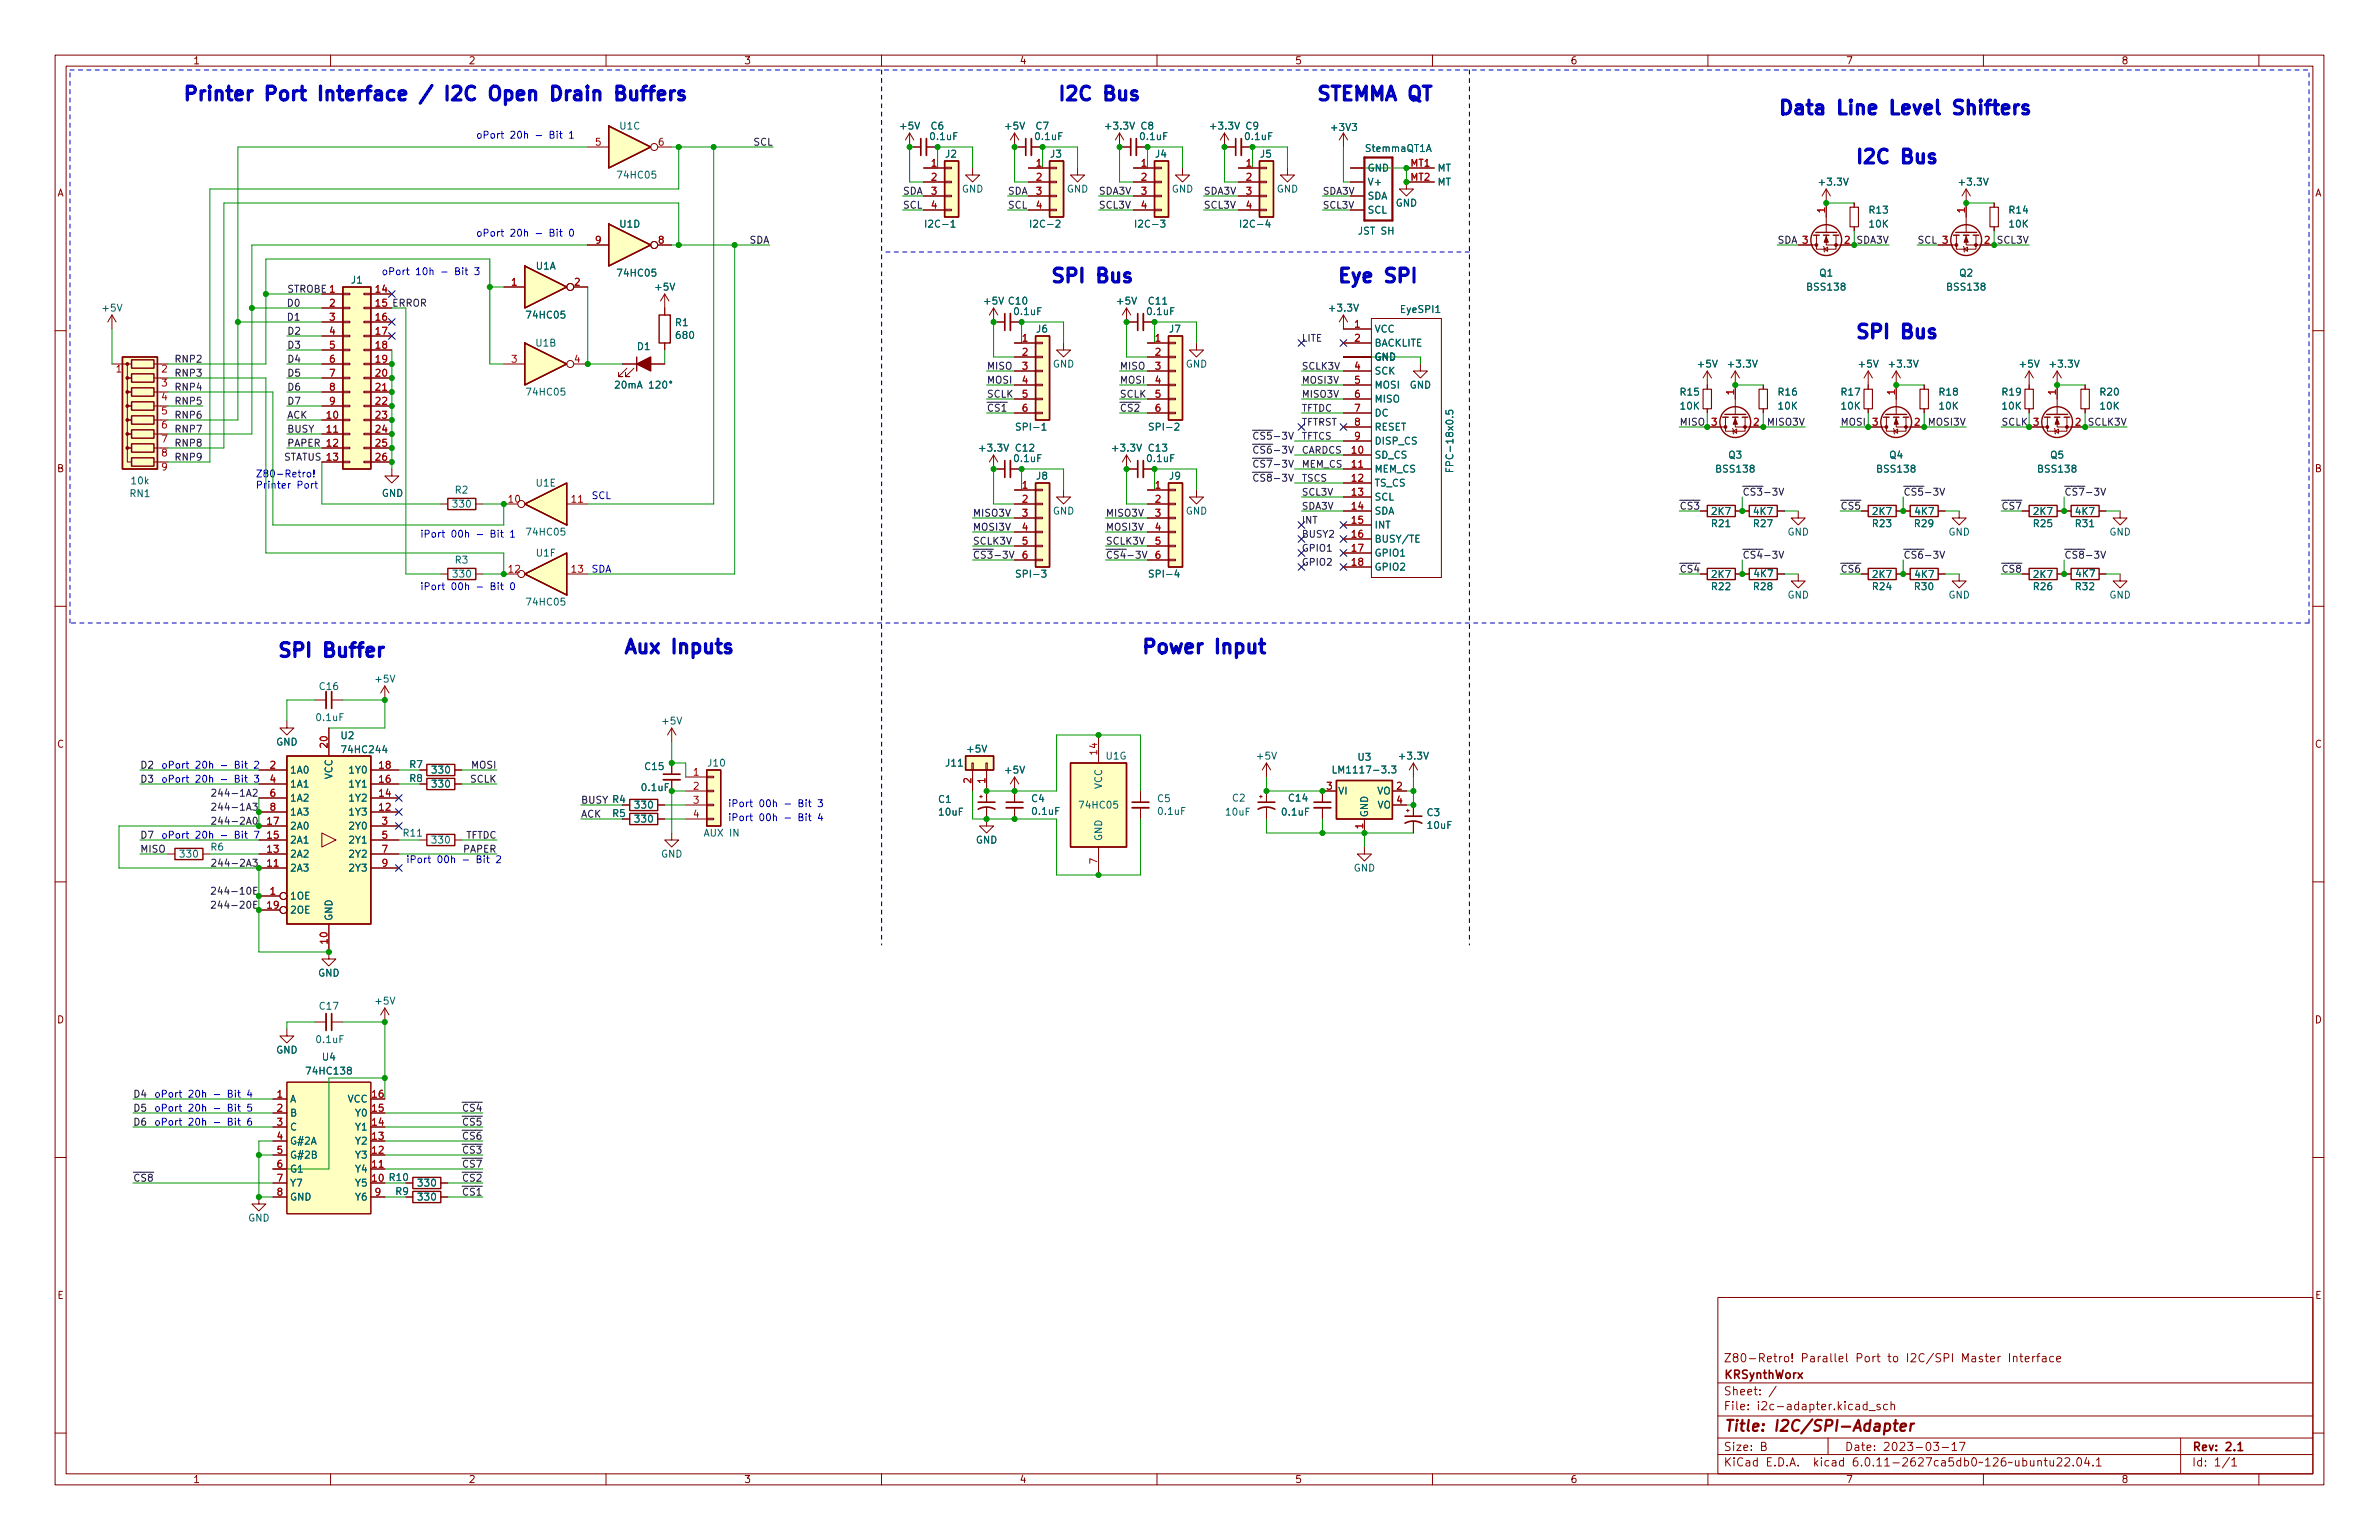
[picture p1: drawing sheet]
<svg xmlns="http://www.w3.org/2000/svg" width="432mm" height="279mm" viewBox="0 0 432 279" stroke-linecap="round" stroke-linejoin="round" font-family="sans-serif">
<defs><g id="words">
<g font-size="3.5" fill="#0000c2">
<text x="33" y="18.2">Printer</text>
<text x="48.1" y="18.2">Port</text>
<text x="58.4" y="18.2">Interface</text>
<text x="77.4" y="18.2">/</text>
<text x="82.6" y="18.2">I2C</text>
<text x="91.1" y="18.2">Open</text>
<text x="102.9" y="18.2">Drain</text>
<text x="115.2" y="18.2">Buffers</text>
<text x="191.8" y="18.2">I2C</text>
<text x="200.3" y="18.2">Bus</text>
<text x="238.8" y="18.2">STEMMA QT</text>
<text x="322.6" y="20.8">Data</text>
<text x="333.5" y="20.8">Line</text>
<text x="343.7" y="20.8">Level</text>
<text x="355.7" y="20.8">Shifters</text>
<text x="336.5" y="29.7">I2C</text>
<text x="345.1" y="29.7">Bus</text>
<text x="190.5" y="51.3">SPI</text>
<text x="199.1" y="51.3">Bus</text>
<text x="242.6" y="51.3">Eye</text>
<text x="251.4" y="51.3">SPI</text>
<text x="336.5" y="61.4">SPI</text>
<text x="345.1" y="61.4">Bus</text>
<text x="50.2" y="119.2">SPI</text>
<text x="58.7" y="119.2">Buffer</text>
<text x="113" y="118.6">Aux Inputs</text>
<text x="207" y="118.6">Power</text>
<text x="220.6" y="118.6">Input</text>
</g>
<g font-size="2.8" fill="#840000">
<text x="312.8" y="260.3">Title:</text>
<text x="322.1" y="260.3">I2C/SPI-Adapter</text>
</g>
<g font-size="2.1" fill="#840000">
<text x="312.8" y="250.6">KRSynthWorx</text>
<text x="312.8" y="247.6">Z80-Retro!</text>
<text x="326.9" y="247.6">Parallel</text>
<text x="337" y="247.6">Port</text>
<text x="342.9" y="247.6">to</text>
<text x="346.4" y="247.6">I2C/SPI</text>
<text x="356.6" y="247.6">Master</text>
<text x="365.2" y="247.6">Interface</text>
<text x="312.8" y="256.3">File:</text>
<text x="312.8" y="253.6">Sheet:</text>
<text x="319.2" y="256.3">i2c-adapter.kicad_sch</text>
<text x="312.8" y="263.7">Size:</text>
<text x="319.5" y="263.7">B</text>
<text x="334.8" y="263.7">Date:</text>
<text x="341.8" y="263.7">2023-03-17</text>
<text x="397.8" y="263.7">Rev:</text>
<text x="403.9" y="263.7">2.1</text>
<text x="312.8" y="266.5">KiCad</text>
<text x="320.5" y="266.5">E.D.A.</text>
<text x="329.4" y="266.5">kicad</text>
<text x="336.6" y="266.5">6.0.11-2627ca5db0~126~ubuntu22.04.1</text>
<text x="397.8" y="266.5">Id:</text>
<text x="401.9" y="266.5">1/1</text>
</g>
<g font-size="1.8" fill="#840000">
<text x="35" y="12">1</text>
<text x="85" y="12">2</text>
<text x="135" y="12">3</text>
<text x="185" y="12">4</text>
<text x="235" y="12">5</text>
<text x="285" y="12">6</text>
<text x="335" y="12">7</text>
<text x="385" y="12">8</text>
<text x="10.4" y="36">A</text>
<text x="420.2" y="36">A</text>
<text x="29.2" y="68.3">2</text>
<text x="29.2" y="70.9">3</text>
<text x="29.2" y="73.4">4</text>
<text x="29.2" y="76">5</text>
<text x="29.2" y="78.5">6</text>
<text x="29.2" y="81">7</text>
<text x="29.2" y="83.6">8</text>
<text x="10.3" y="86">B</text>
<text x="420.1" y="86">B</text>
<text x="304.8" y="92.4">~{CS3}</text>
<text x="334" y="92.4">~{CS5}</text>
<text x="363.2" y="92.4">~{CS7}</text>
<text x="304.8" y="103.9">~{CS4}</text>
<text x="334" y="103.9">~{CS6}</text>
<text x="363.2" y="103.9">~{CS8}</text>
<text x="10.3" y="136">C</text>
<text x="420.1" y="136">C</text>
<text x="10.3" y="186">D</text>
<text x="420.1" y="186">D</text>
<text x="10.3" y="236">E</text>
<text x="420.1" y="236">E</text>
<text x="35" y="269.4">1</text>
<text x="85" y="269.4">2</text>
<text x="135" y="269.4">3</text>
<text x="185" y="269.4">4</text>
<text x="235" y="269.4">5</text>
<text x="285" y="269.4">6</text>
<text x="335" y="269.4">7</text>
<text x="385" y="269.4">8</text>
</g>
<g font-size="1.8" fill="#006464">
<text x="112.3" y="23.9">U1C</text>
<text x="163.1" y="23.9">+5V</text>
<text x="168.8" y="23.9">C6</text>
<text x="182.1" y="23.9">+5V</text>
<text x="187.9" y="23.9">C7</text>
<text x="200.3" y="23.9">+3.3V</text>
<text x="206.9" y="23.9">C8</text>
<text x="219.3" y="23.9">+3.3V</text>
<text x="226" y="23.9">C9</text>
<text x="168.6" y="25.8">0.1uF</text>
<text x="171.5" y="29">J2</text>
<text x="187.6" y="25.8">0.1uF</text>
<text x="190.5" y="29">J3</text>
<text x="206.7" y="25.8">0.1uF</text>
<text x="209.6" y="29">J4</text>
<text x="225.7" y="25.8">0.1uF</text>
<text x="228.6" y="29">J5</text>
<text x="241.3" y="24.1">+3V3</text>
<text x="247.7" y="27.9">StemmaQT1A</text>
<text x="111.8" y="32.8">74HC05</text>
<text x="174.5" y="35.3">GND</text>
<text x="193.6" y="35.3">GND</text>
<text x="212.6" y="35.3">GND</text>
<text x="231.7" y="35.3">GND</text>
<text x="248.2" y="31.5">GND</text>
<text x="248.2" y="34">V+</text>
<text x="260.9" y="34">MT</text>
<text x="260.9" y="31.5">MT</text>
<text x="329.8" y="34">+3.3V</text>
<text x="355.2" y="34">+3.3V</text>
<text x="112.3" y="41.7">U1D</text>
<text x="167.6" y="41.7">I2C-1</text>
<text x="186.7" y="41.7">I2C-2</text>
<text x="205.7" y="41.7">I2C-3</text>
<text x="224.8" y="41.7">I2C-4</text>
<text x="248.2" y="36.6">SDA</text>
<text x="248.2" y="39.1">SCL</text>
<text x="253.3" y="37.9">GND</text>
<text x="339.1" y="39.1">R13</text>
<text x="339.1" y="41.7">10K</text>
<text x="364.5" y="39.1">R14</text>
<text x="364.5" y="41.7">10K</text>
<text x="246.4" y="42.9">JST SH</text>
<text x="63.6" y="51.8">J1</text>
<text x="97.2" y="49.3">U1A</text>
<text x="111.8" y="50.6">74HC05</text>
<text x="118.6" y="53.1">+5V</text>
<text x="327.7" y="53.1">BSS138</text>
<text x="330.1" y="50.6">Q1</text>
<text x="353.1" y="53.1">BSS138</text>
<text x="355.5" y="50.6">Q2</text>
<text x="18.3" y="56.9">+5V</text>
<text x="95.3" y="58.2">74HC05</text>
<text x="122.4" y="59.5">R1</text>
<text x="178.3" y="55.6">+5V</text>
<text x="182.8" y="55.6">C10</text>
<text x="183.8" y="57.5">0.1uF</text>
<text x="202.5" y="55.6">+5V</text>
<text x="207.9" y="57.5">0.1uF</text>
<text x="208.2" y="55.6">C11</text>
<text x="240.9" y="56.9">+3.3V</text>
<text x="254" y="57.2">EyeSPI1</text>
<text x="97.1" y="63.3">U1B</text>
<text x="115.5" y="63.9">D1</text>
<text x="122.4" y="61.9">680</text>
<text x="188" y="60.7">J6</text>
<text x="212.1" y="60.7">J7</text>
<text x="249.4" y="60.7">VCC</text>
<text x="249.4" y="63.3">BACKLITE</text>
<text x="249.4" y="65.8">GND</text>
<text x="111.4" y="70.9">20mA</text>
<text x="191" y="67.1">GND</text>
<text x="215.2" y="67.1">GND</text>
<text x="249.4" y="68.3">SCK</text>
<text x="249.4" y="70.9">MOSI</text>
<text x="255.8" y="70.9">GND</text>
<text x="307.9" y="67.1">+5V</text>
<text x="313.3" y="67.1">+3.3V</text>
<text x="337.1" y="67.1">+5V</text>
<text x="342.5" y="67.1">+3.3V</text>
<text x="366.3" y="67.1">+5V</text>
<text x="371.7" y="67.1">+3.3V</text>
<text x="95.3" y="72.1">74HC05</text>
<text x="249.4" y="73.4">MISO</text>
<text x="249.4" y="76">DC</text>
<text x="304.8" y="72.1">R15</text>
<text x="304.8" y="74.7">10K</text>
<text x="322.5" y="72.1">R16</text>
<text x="322.5" y="74.7">10K</text>
<text x="334" y="72.1">R17</text>
<text x="334" y="74.7">10K</text>
<text x="351.8" y="72.1">R18</text>
<text x="351.8" y="74.7">10K</text>
<text x="363.2" y="72.1">R19</text>
<text x="363.2" y="74.7">10K</text>
<text x="381" y="72.1">R20</text>
<text x="381" y="74.7">10K</text>
<text x="177.4" y="82.3">+3.3V</text>
<text x="184.1" y="82.3">C12</text>
<text x="184.2" y="78.5">SPI-1</text>
<text x="201.6" y="82.3">+3.3V</text>
<text x="208.2" y="82.3">C13</text>
<text x="208.3" y="78.5">SPI-2</text>
<text x="249.4" y="83.6">SD_CS</text>
<text x="249.4" y="78.5">RESET</text>
<text x="249.4" y="81">DISP_CS</text>
<text x="313.6" y="83.6">Q3</text>
<text x="342.8" y="83.6">Q4</text>
<text x="372" y="83.6">Q5</text>
<text x="23.6" y="88.2">10k</text>
<text x="82.5" y="89.9">R2</text>
<text x="97.1" y="88.7">U1E</text>
<text x="183.8" y="84.2">0.1uF</text>
<text x="188" y="87.4">J8</text>
<text x="207.9" y="84.2">0.1uF</text>
<text x="212.1" y="87.4">J9</text>
<text x="249.4" y="86.1">MEM_CS</text>
<text x="249.4" y="88.7">TS_CS</text>
<text x="264.2" y="85.9" transform="rotate(-90 264.2 85.9)">FPC-18x0.5</text>
<text x="311.2" y="86.1">BSS138</text>
<text x="340.4" y="86.1">BSS138</text>
<text x="369.6" y="86.1">BSS138</text>
<text x="23.4" y="90.6">RN1</text>
<text x="69.2" y="90.5">GND</text>
<text x="81.9" y="92.5">330</text>
<text x="191" y="93.7">GND</text>
<text x="215.2" y="93.7">GND</text>
<text x="249.4" y="91.2">SCL</text>
<text x="249.4" y="93.7">SDA</text>
<text x="310.5" y="93.8">2K7</text>
<text x="318.1" y="93.8">4K7</text>
<text x="339.7" y="93.8">2K7</text>
<text x="347.4" y="93.8">4K7</text>
<text x="368.9" y="93.8">2K7</text>
<text x="376.5" y="93.8">4K7</text>
<text x="95.3" y="97.5">74HC05</text>
<text x="97.2" y="101.4">U1F</text>
<text x="249.4" y="96.3">INT</text>
<text x="249.4" y="98.8">BUSY/TE</text>
<text x="249.4" y="101.4">GPIO1</text>
<text x="310.5" y="96">R21</text>
<text x="318.1" y="96">R27</text>
<text x="324.4" y="97.5">GND</text>
<text x="339.7" y="96">R23</text>
<text x="347.3" y="96">R29</text>
<text x="353.6" y="97.5">GND</text>
<text x="368.9" y="96">R25</text>
<text x="376.5" y="96">R31</text>
<text x="382.8" y="97.5">GND</text>
<text x="81.9" y="105.2">330</text>
<text x="82.5" y="102.6">R3</text>
<text x="184.2" y="105.2">SPI-3</text>
<text x="208.3" y="105.2">SPI-4</text>
<text x="249.4" y="103.9">GPIO2</text>
<text x="310.5" y="107.4">R22</text>
<text x="310.5" y="105.2">2K7</text>
<text x="318.1" y="107.4">R28</text>
<text x="318.2" y="105.1">4K7</text>
<text x="339.7" y="107.4">R24</text>
<text x="339.7" y="105.2">2K7</text>
<text x="347.3" y="107.4">R30</text>
<text x="347.4" y="105.2">4K7</text>
<text x="368.9" y="107.4">R26</text>
<text x="368.9" y="105.2">2K7</text>
<text x="376.5" y="107.4">R32</text>
<text x="376.6" y="105.1">4K7</text>
<text x="95.3" y="110.2">74HC05</text>
<text x="324.4" y="109">GND</text>
<text x="353.6" y="109">GND</text>
<text x="382.8" y="109">GND</text>
<text x="57.8" y="125.6">C16</text>
<text x="67.8" y="124.2">+5V</text>
<text x="57.2" y="131.2">0.1uF</text>
<text x="119.9" y="131.8">+5V</text>
<text x="50.1" y="135.6">GND</text>
<text x="61.7" y="134.5">U2</text>
<text x="61.7" y="137">74HC244</text>
<text x="175.3" y="136.9">+5V</text>
<text x="52.6" y="140.7">1A0</text>
<text x="52.6" y="143.3">1A1</text>
<text x="60.7" y="141.4" transform="rotate(-90 60.7 141.4)">VCC</text>
<text x="63.1" y="143.3">1Y1</text>
<text x="63.1" y="140.7">1Y0</text>
<text x="74.2" y="142.2">R8</text>
<text x="74.2" y="139.7">R7</text>
<text x="78.1" y="143.3">330</text>
<text x="78.1" y="140.7">330</text>
<text x="116.2" y="143.9">0.1uF</text>
<text x="116.8" y="140.1">C15</text>
<text x="128.3" y="139.5">J10</text>
<text x="171.5" y="139.5">J11</text>
<text x="182.1" y="140.7">+5V</text>
<text x="200.4" y="143.2" transform="rotate(-90 200.4 143.2)">VCC</text>
<text x="200.6" y="138.2">U1G</text>
<text x="227.9" y="138.2">+5V</text>
<text x="241.6" y="140.7">LM1117-3.3</text>
<text x="246.3" y="138.4">U3</text>
<text x="253.6" y="138.2">+3.3V</text>
<text x="52.6" y="145.8">1A2</text>
<text x="52.6" y="148.3">1A3</text>
<text x="63.1" y="148.3">1Y3</text>
<text x="63.1" y="145.8">1Y2</text>
<text x="111" y="148.6">R5</text>
<text x="111" y="146.1">R4</text>
<text x="115" y="149.6">330</text>
<text x="115" y="147.1">330</text>
<text x="170.2" y="146">C1</text>
<text x="170.2" y="148.3">10uF</text>
<text x="187.1" y="145.9">C4</text>
<text x="187.1" y="148.2">0.1uF</text>
<text x="195.6" y="147.1">74HC05</text>
<text x="209.9" y="145.9">C5</text>
<text x="209.9" y="148.2">0.1uF</text>
<text x="222.3" y="148.3">10uF</text>
<text x="223.5" y="145.8">C2</text>
<text x="232.4" y="148.3">0.1uF</text>
<text x="233.7" y="145.8">C14</text>
<text x="242.8" y="144.5">VI</text>
<text x="248.7" y="148.3" transform="rotate(-90 248.7 148.3)">GND</text>
<text x="249.9" y="144.5">VO</text>
<text x="250" y="147.1">VO</text>
<text x="258.9" y="148.4">C3</text>
<text x="32.4" y="156">330</text>
<text x="38.1" y="154.7">R6</text>
<text x="52.6" y="156">2A2</text>
<text x="52.6" y="153.4">2A1</text>
<text x="52.6" y="150.9">2A0</text>
<text x="63.1" y="150.9">2Y0</text>
<text x="63.1" y="153.4">2Y1</text>
<text x="63.1" y="156">2Y2</text>
<text x="73" y="152.2">R11</text>
<text x="78.1" y="153.4">330</text>
<text x="119.9" y="156">GND</text>
<text x="127.6" y="152.2">AUX IN</text>
<text x="177.1" y="153.4">GND</text>
<text x="200.4" y="152.7" transform="rotate(-90 200.4 152.7)">GND</text>
<text x="258.9" y="150.8">10uF</text>
<text x="52.6" y="158.5">2A3</text>
<text x="63.1" y="158.5">2Y3</text>
<text x="245.6" y="158.5">GND</text>
<text x="52.6" y="163.6">1OE</text>
<text x="52.6" y="166.1">2OE</text>
<text x="60.7" y="167.1" transform="rotate(-90 60.7 167.1)">GND</text>
<text x="57.7" y="177.6">GND</text>
<text x="57.8" y="183.6">C17</text>
<text x="67.8" y="182.6">+5V</text>
<text x="50.1" y="191.5">GND</text>
<text x="57.2" y="189.6">0.1uF</text>
<text x="55.3" y="195.3">74HC138</text>
<text x="58.3" y="192.8">U4</text>
<text x="52.6" y="200.4">A</text>
<text x="52.6" y="203">B</text>
<text x="63" y="200.4">VCC</text>
<text x="64.4" y="203">Y0</text>
<text x="52.6" y="205.5">C</text>
<text x="52.6" y="208">G#2A</text>
<text x="64.4" y="208">Y2</text>
<text x="64.4" y="205.5">Y1</text>
<text x="52.6" y="210.6">G#2B</text>
<text x="52.6" y="213.1">G1</text>
<text x="52.6" y="215.7">Y7</text>
<text x="64.4" y="215.7">Y5</text>
<text x="64.4" y="213.1">Y4</text>
<text x="64.4" y="210.6">Y3</text>
<text x="75.6" y="215.7">330</text>
<text x="52.6" y="218.2">GND</text>
<text x="64.4" y="218.2">Y6</text>
<text x="71.7" y="217.2">R9</text>
<text x="75.6" y="218.2">330</text>
<text x="45" y="222">GND</text>
</g>
<g font-size="1.8" fill="#0000c2">
<text x="86.4" y="25.1">oPort</text>
<text x="92.6" y="25.1">20h</text>
<text x="97.2" y="25.1">-</text>
<text x="99.9" y="25.1">Bit</text>
<text x="103.7" y="25.1">1</text>
<text x="86.4" y="42.9">oPort</text>
<text x="92.6" y="42.9">20h</text>
<text x="97.2" y="42.9">-</text>
<text x="99.9" y="42.9">Bit</text>
<text x="103.7" y="42.9">0</text>
<text x="69.2" y="49.9">oPort</text>
<text x="75.4" y="49.9">10h</text>
<text x="80.1" y="49.9">-</text>
<text x="82.8" y="49.9">Bit</text>
<text x="86.5" y="49.9">3</text>
<text x="46.4" y="86.6">Z80-Retro!</text>
<text x="46.4" y="88.6">Printer</text>
<text x="53.9" y="88.6">Port</text>
<text x="107.3" y="90.5">SCL</text>
<text x="76.2" y="97.5">iPort</text>
<text x="81.9" y="97.5">00h</text>
<text x="86.5" y="97.5">-</text>
<text x="89.2" y="97.5">Bit</text>
<text x="93" y="97.5">1</text>
<text x="76.2" y="107.1">iPort</text>
<text x="81.9" y="107.1">00h</text>
<text x="86.5" y="107.1">-</text>
<text x="89.2" y="107.1">Bit</text>
<text x="93" y="107.1">0</text>
<text x="107.3" y="103.9">SDA</text>
<text x="29.2" y="139.4">oPort</text>
<text x="29.2" y="142">oPort</text>
<text x="35.4" y="139.4">20h</text>
<text x="35.4" y="142">20h</text>
<text x="40.1" y="139.4">-</text>
<text x="40.1" y="142">-</text>
<text x="42.8" y="139.4">Bit</text>
<text x="42.8" y="142">Bit</text>
<text x="46.5" y="139.4">2</text>
<text x="46.5" y="142">3</text>
<text x="132.1" y="146.4">iPort</text>
<text x="132.1" y="149">iPort</text>
<text x="137.7" y="146.4">00h</text>
<text x="137.7" y="149">00h</text>
<text x="142.4" y="146.4">-</text>
<text x="142.4" y="149">-</text>
<text x="145.1" y="146.4">Bit</text>
<text x="145.1" y="149">Bit</text>
<text x="148.8" y="146.4">3</text>
<text x="148.8" y="149">4</text>
<text x="29.2" y="152.1">oPort</text>
<text x="35.4" y="152.1">20h</text>
<text x="40.1" y="152.1">-</text>
<text x="42.8" y="152.1">Bit</text>
<text x="46.5" y="152.1">7</text>
<text x="73.7" y="156.6">iPort</text>
<text x="79.3" y="156.6">00h</text>
<text x="84" y="156.6">-</text>
<text x="86.7" y="156.6">Bit</text>
<text x="90.4" y="156.6">2</text>
<text x="27.9" y="199.1">oPort</text>
<text x="27.9" y="201.7">oPort</text>
<text x="34.1" y="199.1">20h</text>
<text x="34.1" y="201.7">20h</text>
<text x="38.8" y="199.1">-</text>
<text x="38.8" y="201.7">-</text>
<text x="41.5" y="199.1">Bit</text>
<text x="41.5" y="201.7">Bit</text>
<text x="45.2" y="199.1">4</text>
<text x="45.2" y="201.7">5</text>
<text x="27.9" y="204.2">oPort</text>
<text x="34.1" y="204.2">20h</text>
<text x="38.8" y="204.2">-</text>
<text x="41.5" y="204.2">Bit</text>
<text x="45.2" y="204.2">6</text>
</g>
<g font-size="1.8" fill="#a90000">
<text x="107.9" y="26.4">5</text>
<text x="119.3" y="26.4">6</text>
<text x="168.9" y="30.2">1</text>
<text x="168.9" y="32.8">2</text>
<text x="168.9" y="35.3">3</text>
<text x="187.9" y="30.2">1</text>
<text x="187.9" y="32.8">2</text>
<text x="187.9" y="35.3">3</text>
<text x="207" y="30.2">1</text>
<text x="207" y="32.8">2</text>
<text x="207" y="35.3">3</text>
<text x="226" y="30.2">1</text>
<text x="226" y="32.8">2</text>
<text x="226" y="35.3">3</text>
<text x="255.9" y="32.8">MT2</text>
<text x="255.9" y="30.2">MT1</text>
<text x="168.9" y="37.8">4</text>
<text x="187.9" y="37.8">4</text>
<text x="207" y="37.8">4</text>
<text x="226" y="37.8">4</text>
<text x="331.2" y="38.8" transform="rotate(-90 331.2 38.8)">1</text>
<text x="356.6" y="38.8" transform="rotate(-90 356.6 38.8)">1</text>
<text x="107.9" y="44.2">9</text>
<text x="119.3" y="44.2">8</text>
<text x="327" y="44.2">3</text>
<text x="334.6" y="44.2">2</text>
<text x="352.4" y="44.2">3</text>
<text x="360" y="44.2">2</text>
<text x="59.6" y="53.1">1</text>
<text x="67.9" y="53.1">14</text>
<text x="92.7" y="51.8">1</text>
<text x="104.1" y="51.8">2</text>
<text x="59.6" y="55.6">2</text>
<text x="59.6" y="58.2">3</text>
<text x="67.9" y="58.2">16</text>
<text x="67.9" y="55.6">15</text>
<text x="245.7" y="59.4">1</text>
<text x="59.6" y="60.7">4</text>
<text x="59.6" y="63.2">5</text>
<text x="59.6" y="65.8">6</text>
<text x="67.9" y="60.7">17</text>
<text x="67.9" y="63.2">18</text>
<text x="67.9" y="65.8">19</text>
<text x="92.7" y="65.8">3</text>
<text x="104.1" y="65.8">4</text>
<text x="185.4" y="62">1</text>
<text x="185.4" y="64.5">2</text>
<text x="209.5" y="62">1</text>
<text x="209.5" y="64.5">2</text>
<text x="245.7" y="62">2</text>
<text x="20.9" y="68.3">1</text>
<text x="59.6" y="68.3">7</text>
<text x="59.6" y="70.9">8</text>
<text x="67.9" y="68.3">20</text>
<text x="67.9" y="70.9">21</text>
<text x="185.4" y="67.1">3</text>
<text x="185.4" y="69.6">4</text>
<text x="209.5" y="67.1">3</text>
<text x="209.5" y="69.6">4</text>
<text x="245.7" y="67.1">4</text>
<text x="245.7" y="69.6">5</text>
<text x="314.7" y="71.8" transform="rotate(-90 314.7 71.8)">1</text>
<text x="343.9" y="71.8" transform="rotate(-90 343.9 71.8)">1</text>
<text x="373.1" y="71.8" transform="rotate(-90 373.1 71.8)">1</text>
<text x="59" y="75.9">10</text>
<text x="59.6" y="73.4">9</text>
<text x="67.9" y="73.4">22</text>
<text x="67.9" y="75.9">23</text>
<text x="185.4" y="72.1">5</text>
<text x="185.4" y="74.7">6</text>
<text x="209.5" y="72.1">5</text>
<text x="209.5" y="74.7">6</text>
<text x="245.7" y="72.1">6</text>
<text x="245.7" y="74.7">7</text>
<text x="245.7" y="77.2">8</text>
<text x="310.5" y="77.2">3</text>
<text x="318.1" y="77.2">2</text>
<text x="339.7" y="77.2">3</text>
<text x="347.3" y="77.2">2</text>
<text x="368.9" y="77.2">3</text>
<text x="376.5" y="77.2">2</text>
<text x="59" y="78.5">11</text>
<text x="59" y="81">12</text>
<text x="59" y="83.6">13</text>
<text x="67.9" y="78.5">24</text>
<text x="67.9" y="81">25</text>
<text x="67.9" y="83.6">26</text>
<text x="245.1" y="82.3">10</text>
<text x="245.7" y="79.8">9</text>
<text x="185.4" y="88.6">1</text>
<text x="209.5" y="88.6">1</text>
<text x="245.1" y="84.8">11</text>
<text x="245.1" y="87.4">12</text>
<text x="245.1" y="89.9">13</text>
<text x="92.1" y="91.2">10</text>
<text x="103.5" y="91.2">11</text>
<text x="185.4" y="91.2">2</text>
<text x="185.4" y="93.7">3</text>
<text x="209.5" y="91.2">2</text>
<text x="209.5" y="93.7">3</text>
<text x="245.1" y="92.5">14</text>
<text x="245.1" y="95">15</text>
<text x="185.4" y="96.3">4</text>
<text x="185.4" y="98.8">5</text>
<text x="185.4" y="101.3">6</text>
<text x="209.5" y="96.3">4</text>
<text x="209.5" y="98.8">5</text>
<text x="209.5" y="101.3">6</text>
<text x="245.1" y="97.5">16</text>
<text x="245.1" y="100.1">17</text>
<text x="92.1" y="103.9">12</text>
<text x="103.5" y="103.9">13</text>
<text x="245.1" y="102.6">18</text>
<text x="59.4" y="135.9" transform="rotate(-90 59.4 135.9)">20</text>
<text x="199.1" y="137.2" transform="rotate(-90 199.1 137.2)">14</text>
<text x="48.8" y="139.4">2</text>
<text x="48.8" y="142">4</text>
<text x="68.6" y="142">16</text>
<text x="68.6" y="139.4">18</text>
<text x="125.7" y="140.7">1</text>
<text x="125.7" y="143.3">2</text>
<text x="176.3" y="142.3" transform="rotate(-90 176.3 142.3)">2</text>
<text x="178.8" y="142.3" transform="rotate(-90 178.8 142.3)">1</text>
<text x="240.6" y="143.3">3</text>
<text x="253.3" y="143.3">2</text>
<text x="48.2" y="149.6">17</text>
<text x="48.8" y="144.5">6</text>
<text x="48.8" y="147.1">8</text>
<text x="68.6" y="147.1">12</text>
<text x="68.6" y="144.5">14</text>
<text x="69.2" y="149.6">3</text>
<text x="125.7" y="145.8">3</text>
<text x="125.7" y="148.3">4</text>
<text x="253.3" y="145.8">4</text>
<text x="48.2" y="154.7">13</text>
<text x="48.2" y="152.1">15</text>
<text x="69.2" y="152.1">5</text>
<text x="69.2" y="154.7">7</text>
<text x="247.4" y="150.5" transform="rotate(-90 247.4 150.5)">1</text>
<text x="48.2" y="157.2">11</text>
<text x="69.2" y="157.2">9</text>
<text x="199.1" y="156.9" transform="rotate(-90 199.1 156.9)">7</text>
<text x="48.2" y="164.8">19</text>
<text x="48.8" y="162.3">1</text>
<text x="59.4" y="171.5" transform="rotate(-90 59.4 171.5)">10</text>
<text x="50.1" y="199.1">1</text>
<text x="50.1" y="201.7">2</text>
<text x="67.3" y="201.7">15</text>
<text x="67.3" y="199.1">16</text>
<text x="50.1" y="204.2">3</text>
<text x="50.1" y="206.8">4</text>
<text x="50.1" y="209.3">5</text>
<text x="67.3" y="209.3">12</text>
<text x="67.3" y="206.8">13</text>
<text x="67.3" y="204.2">14</text>
<text x="50.1" y="211.8">6</text>
<text x="50.1" y="214.4">7</text>
<text x="67.3" y="214.4">10 R10</text>
<text x="67.3" y="211.8">11</text>
<text x="50.1" y="216.9">8</text>
<text x="67.9" y="216.9">9</text>
</g>
<g font-size="1.8" fill="#0f0f0f">
<text x="136.7" y="26.4">SCL</text>
<text x="163.8" y="35.3">SDA</text>
<text x="182.9" y="35.3">SDA</text>
<text x="199.4" y="35.3">SDA3V</text>
<text x="218.4" y="35.3">SDA3V</text>
<text x="163.8" y="37.8">SCL</text>
<text x="182.9" y="37.8">SCL</text>
<text x="199.4" y="37.8">SCL3V</text>
<text x="218.4" y="37.8">SCL3V</text>
<text x="136" y="44.2">SDA</text>
<text x="322.6" y="44.2">SDA 3</text>
<text x="336.9" y="44.2">SDA3V</text>
<text x="348" y="44.2">SCL 3</text>
<text x="362.3" y="44.2">SCL3V</text>
<text x="52.1" y="53.1">STROBE 1</text>
<text x="52" y="55.6">D0</text>
<text x="52" y="58.2">D1</text>
<text x="31.6" y="65.8">RNP2</text>
<text x="52.1" y="60.7">D2</text>
<text x="52.1" y="65.8">D4</text>
<text x="52.1" y="63.2">D3</text>
<text x="31.6" y="68.3">RNP3</text>
<text x="31.6" y="70.9">RNP4</text>
<text x="52.1" y="68.3">D5</text>
<text x="52.1" y="70.9">D6</text>
<text x="179.1" y="67">MISO</text>
<text x="179.1" y="69.6">MOSI</text>
<text x="203.2" y="67">MISO</text>
<text x="203.2" y="69.6">MOSI</text>
<text x="31.6" y="73.4">RNP5</text>
<text x="31.6" y="75.9">RNP6</text>
<text x="52.1" y="73.4">D7</text>
<text x="52.1" y="75.9">ACK</text>
<text x="179.1" y="72.1">SCLK</text>
<text x="179.1" y="74.7">~{CS1} 6</text>
<text x="203.2" y="72.1">SCLK</text>
<text x="203.2" y="74.7">~{CS2} 6</text>
<text x="304.8" y="77.2">MISO</text>
<text x="320.6" y="77.2">MISO3V</text>
<text x="334" y="77.2">MOSI</text>
<text x="349.8" y="77.2">MOSI3V</text>
<text x="363.2" y="77.2">SCLK</text>
<text x="378.9" y="77.2">SCLK3V</text>
<text x="31.6" y="83.6">RNP9</text>
<text x="31.6" y="78.5">RNP7</text>
<text x="31.6" y="81">RNP8</text>
<text x="51.5" y="83.6">STATUS 13</text>
<text x="52.1" y="81">PAPER 12</text>
<text x="52.1" y="78.5">BUSY</text>
<text x="227.2" y="79.7">~{CS5}-3V TFTCS</text>
<text x="227.2" y="82.3">~{CS6}-3V CARDCS</text>
<text x="227.2" y="87.4">~{CS8}-3V TSCS</text>
<text x="227.2" y="84.8">~{CS7}-3V MEM_CS</text>
<text x="316.2" y="89.9">~{CS3}-3V</text>
<text x="345.4" y="89.9">~{CS5}-3V</text>
<text x="374.6" y="89.9">~{CS7}-3V</text>
<text x="176.5" y="93.7">MISO3V</text>
<text x="200.7" y="93.7">MISO3V</text>
<text x="176.5" y="96.3">MOSI3V</text>
<text x="176.5" y="98.8">SCLK3V</text>
<text x="176.5" y="101.3">~{CS3}-3V 6</text>
<text x="200.7" y="96.3">MOSI3V</text>
<text x="200.7" y="98.8">SCLK3V</text>
<text x="200.7" y="101.3">~{CS4}-3V 6</text>
<text x="316.2" y="101.3">~{CS4}-3V</text>
<text x="345.4" y="101.3">~{CS6}-3V</text>
<text x="374.6" y="101.3">~{CS8}-3V</text>
<text x="25.4" y="139.4">D2</text>
<text x="25.4" y="142">D3</text>
<text x="85.2" y="142">SCLK</text>
<text x="85.4" y="139.4">MOSI</text>
<text x="38.1" y="149.6">244-2A0</text>
<text x="38.1" y="144.5">244-1A2</text>
<text x="38.1" y="147.1">244-1A3</text>
<text x="105.4" y="145.8">BUSY R4</text>
<text x="105.4" y="148.3">ACK</text>
<text x="25.4" y="152.1">D7</text>
<text x="25.4" y="154.7">MISO</text>
<text x="84" y="154.7">PAPER</text>
<text x="38.1" y="157.2">244-2A3</text>
<text x="38.1" y="164.8">244-20E</text>
<text x="38.1" y="162.3">244-10E</text>
<text x="24.1" y="201.7">D5</text>
<text x="24.1" y="199.1">D4</text>
<text x="83.8" y="201.7">~{CS4}</text>
<text x="24.1" y="204.2">D6</text>
<text x="83.8" y="204.2">~{CS5}</text>
<text x="83.8" y="209.3">~{CS3}</text>
<text x="24.1" y="214.4">~{CS8}</text>
<text x="83.8" y="211.8">~{CS7}</text>
<text x="83.8" y="214.4">~{CS2}</text>
<text x="83.8" y="216.9">~{CS1}</text>
</g>
<text font-size="1.8" fill="#009600" x="67.9" y="55.6">15 ERROR</text>
<g font-size="1.7" fill="#0f0f0f">
<text x="240" y="35.3">SDA3V</text>
<text x="240" y="37.8">SCL3V</text>
<text x="236.2" y="62">LITE</text>
<text x="236.2" y="69.6">MOSI3V</text>
<text x="236.2" y="67.1">SCLK3V</text>
<text x="236.2" y="74.7">TFTDC</text>
<text x="236.2" y="77.2">TFTRST</text>
<text x="236.2" y="72.1">MISO3V</text>
<text x="236.2" y="89.9">SCL3V</text>
<text x="236.2" y="92.5">SDA3V</text>
<text x="236.2" y="95">INT</text>
<text x="236.2" y="100.1">GPIO1</text>
<text x="236.2" y="97.5">BUSY2</text>
<text x="236.2" y="102.6">GPIO2</text>
<text x="84.6" y="152.1">TFTDC</text>
</g>
</g></defs>
<g fill="none" stroke="#840000" stroke-width=".18">
<path d="M10 10h411.8v259.4h-411.8zM12 12h407.8v255.4h-407.8zM60 10v2M110 10v2M160 10v2M210 10v2M260 10v2M310 10v2M360 10v2M410 10v2M106.7 26.7h3.8M119.4 26.7h2.5"/>
<path d="M165.1 24.1v2.6h2M165.1 24.1l-.8 1.3M165.1 24.1l.8 1.3M167.6 30.5h3.8M167.6 33h3.8M167.6 35.6h3.8M167.6 38.1h3.8M168.1 26.7h2.1M171.4 38h1.3v.2h-1.3zM171.4 35.4h1.3v.3h-1.3zM171.4 32.9h1.3v.2h-1.3zM171.4 30.4h1.3v.2h-1.3z"/>
<path d="M176.5 30.5v1.3h1.3l-1.3 1.2-1.2-1.2h1.2M184.1 24.1v2.6h2.1M184.1 24.1l-.7 1.3M184.1 24.1l.8 1.3M186.7 30.5h3.8M186.7 33h3.8M186.7 35.6h3.8M186.7 38.1h3.8M187.2 26.7h2M190.5 38h1.3v.2h-1.3zM190.5 35.4h1.3v.3h-1.3zM190.5 32.9h1.3v.2h-1.3z"/>
<path d="M190.5 30.4h1.3v.2h-1.3zM195.6 30.5v1.3h1.2l-1.2 1.2-1.3-1.2h1.3M203.2 24.1v2.6h2M203.2 24.1l-.8 1.3M203.2 24.1l.8 1.3M205.7 30.5h3.8M205.7 33h3.8M205.7 35.6h3.8M205.7 38.1h3.8M206.2 26.7h2.1M209.5 38h1.3v.2h-1.3zM209.5 35.4h1.3v.3h-1.3z"/>
<path d="M209.5 32.9h1.3v.2h-1.3zM209.5 30.4h1.3v.2h-1.3zM214.6 30.5v1.3h1.3l-1.3 1.2-1.2-1.2h1.2M222.2 24.1v2.6h2.1M222.2 24.1l-.7 1.3M222.2 24.1l.8 1.3M224.8 30.5h3.8M224.8 33h3.8M224.8 35.6h3.8M224.8 38.1h3.8M225.3 26.7h2M228.6 38h1.3v.2h-1.3z"/>
<path d="M228.6 35.4h1.3v.3h-1.3zM228.6 32.9h1.3v.2h-1.3zM228.6 30.4h1.3v.2h-1.3zM233.7 30.5v1.3h1.2l-1.2 1.2-1.3-1.2h1.3M243.8 24.1l-.7 1.3M243.8 24.1v2.6M243.8 24.1l.8 1.3M245.1 30.5h2.5M245.1 33h2.5M245.1 35.6h2.5M245.1 38.1h2.5M255.3 30.5h5"/>
<path d="M260.3 33h-5v1.3h1.2l-1.2 1.3-1.3-1.3h1.3M331.5 34.3l.7 1.3M331.5 34.3v7.9M331.5 34.3l-.8 1.3M336.5 36.8v.8M356.9 34.3v7.9M356.9 34.3l.7 1.3M356.9 34.3l-.8 1.3M361.9 36.8v.8M10 60h2M20.3 57.2l-.7 1.2M20.3 57.2v2.5"/>
<path d="M20.3 57.2l.8 1.2M58.4 53.3h3.8M58.4 55.9h3.8M58.4 58.4h3.8M62.2 58.3h1.3v.2h-1.3zM62.2 55.8h1.3v.2h-1.3zM62.2 53.2h1.3v.3h-1.3zM66 58.3h1.3v.2h-1.3zM66 55.8h1.3v.2h-1.3zM66 53.2h1.3v.3h-1.3zM67.3 53.3h3.8M67.3 55.9h3.8"/>
<path d="M67.3 58.4h3.8M91.4 52.1h3.8M104.1 52.1h2.6M106.7 44.5h3.8M119.4 44.5h2.5M120.6 53.3v3.9M120.6 53.3l-.7 1.3M120.6 53.3l.8 1.3M180.3 55.9v2.5h2.1M180.3 55.9l-.7 1.3M180.3 55.9l.8 1.3M183.4 58.4h2"/>
<path d="M204.5 55.9v2.5h2M204.5 55.9l-.8 1.3M204.5 55.9l.7 1.3M207.5 58.4h2M243.8 57.2v2.5h5.1M243.8 57.2l-.7 1.2M243.8 57.2l.8 1.2M248.9 57.8h12.7v47h-12.7zM326.4 44.5h3.3M329.7 42.7v2.5h3.5v-2.5M331 44.7l.1 .1v.8l.1 .1M331.1 45.2l.6-.4v.8z"/>
<path d="M331.5 42.7v1.8h5M336.5 41.1v.8M351.8 44.5h3.3M355.1 42.7v2.5h3.5v-2.5M356.4 44.7l.1 .1v.8l.1 .1M356.5 45.2l.6-.4v.8zM356.9 42.7v1.8h5M361.9 41.1v.8M419.8 60h2M20.3 66h2.6M23.9 66h-.8v2.6h.8h-.8v2.5h.8h-.8v2.6h.8h-.8v2.5h.8h-.8v2.5h.8h-.8v2.6h.8h-.8v2.5h.8M27.9 76.2h1.3"/>
<path d="M27.9 78.7h1.3M27.9 66h2.6M27.9 68.6h1.3M27.9 71.1h1.3M27.9 73.7h1.3M58.4 76.2h3.8M58.4 78.7h3.8M58.4 61h3.8M58.4 63.5h3.8M58.4 66h3.8M58.4 68.6h3.8M58.4 71.1h3.8"/>
<path d="M58.4 73.7h3.8M62.2 78.6h1.3v.3h-1.3zM62.2 76.1h1.3v.2h-1.3zM62.2 73.5h1.3v.3h-1.3zM62.2 71h1.3v.2h-1.3zM62.2 68.5h1.3v.2h-1.3zM62.2 65.9h1.3v.3h-1.3zM62.2 63.4h1.3v.2h-1.3zM62.2 60.8h1.3v.3h-1.3zM66 78.6h1.3v.3h-1.3zM66 76.1h1.3v.2h-1.3zM66 73.5h1.3v.3h-1.3z"/>
<path d="M66 71h1.3v.2h-1.3zM66 68.5h1.3v.2h-1.3zM66 65.9h1.3v.3h-1.3zM66 63.4h1.3v.2h-1.3zM66 60.8h1.3v.3h-1.3zM67.3 76.2h3.8M67.3 78.7h3.8M67.3 61h3.8M67.3 63.5h3.8M67.3 66h3.8M67.3 68.6h3.8M67.3 71.1h3.8"/>
<path d="M67.3 73.7h3.8M91.4 66h3.8M104.1 66h2.6M113 66h7.6M113.8 66.8l-1.5 1.5h.7h-.7v-.7M115.1 66.8l-1.6 1.5h.8h-.8v-.7M120.6 62.2v1.3M184.1 62.2h3.9M184.1 64.8h3.9M184.1 67.3h3.9M184.1 69.9h3.9M184.1 72.4h3.9"/>
<path d="M184.1 74.9h3.9M188 74.8h1.2v.3h-1.2zM188 72.3h1.2v.2h-1.2zM188 69.7h1.2v.3h-1.2zM188 67.2h1.2v.2h-1.2zM188 64.6h1.2v.3h-1.2zM188 62.1h1.2v.3h-1.2zM193 62.2v1.3h1.3l-1.3 1.3-1.2-1.3h1.2M208.3 62.2h3.8M208.3 64.8h3.8M208.3 67.3h3.8M208.3 69.9h3.8"/>
<path d="M208.3 72.4h3.8M208.3 74.9h3.8M212.1 74.8h1.3v.3h-1.3zM212.1 72.3h1.3v.2h-1.3zM212.1 69.7h1.3v.3h-1.3zM212.1 67.2h1.3v.2h-1.3zM212.1 64.6h1.3v.3h-1.3zM212.1 62.1h1.3v.3h-1.3zM217.2 62.2v1.3h1.2l-1.2 1.3-1.3-1.3h1.3M243.8 62.2h5.1M243.8 64.8h5.1M243.8 67.3h5.1"/>
<path d="M243.8 69.9h5.1M243.8 72.4h5.1M243.8 74.9h5.1M243.8 77.5h5.1M257.8 66v1.3h1.3l-1.3 1.3-1.3-1.3h1.3M309.9 77.5h3.3M309.9 67.3l.7 1.3M309.9 67.3v3.3M309.9 74.2v.7M309.9 67.3l-.8 1.3M313.2 75.7v2.5h3.5v-2.5M314.5 77.7l.1 .2v.7l.1 .1"/>
<path d="M314.6 78.2l.6-.3v.7zM315 75.7v1.8h5M315 67.3v7.9M315 67.3l.7 1.3M315 67.3l-.8 1.3M320 69.9v.7M320 74.2v.7M339.1 77.5h3.3M339.1 67.3l.8 1.3M339.1 67.3v3.3M339.1 74.2v.7M339.1 67.3l-.8 1.3"/>
<path d="M342.4 75.7v2.5h3.5v-2.5M343.7 77.7l.1 .2v.7l.1 .1M343.8 78.2l.6-.3v.7zM344.2 75.7v1.8h5M344.2 67.3l.7 1.3M344.2 67.3v7.9M344.2 67.3l-.8 1.3M349.2 69.9v.7M349.2 74.2v.7M368.3 77.5h3.3M368.3 67.3l.8 1.3M368.3 67.3v3.3"/>
<path d="M368.3 74.2v.7M368.3 67.3l-.8 1.3M371.6 75.7v2.5h3.6v-2.5M372.9 77.7l.1 .2v.7l.1 .1M373 78.2l.6-.3v.7zM373.4 75.7v1.8h5.1M373.4 67.3l.7 1.3M373.4 67.3v7.9M373.4 67.3l-.8 1.3M378.5 69.9v.7M378.5 74.2v.7M27.9 81.3h1.3"/>
<path d="M27.9 83.8h1.3M58.4 81.3h3.8M58.4 83.8h3.8M62.2 83.7h1.3v.2h-1.3zM62.2 81.2h1.3v.2h-1.3zM66 83.7h1.3v.2h-1.3zM66 81.2h1.3v.2h-1.3zM67.3 81.3h3.8M67.3 83.8h3.8M71.1 85.1v1.3h1.3l-1.3 1.2-1.3-1.2h1.3M80 91.4h1.3M86.4 91.4h1.2"/>
<path d="M91.4 91.4h2.6M102.9 91.4h3.8M180.3 82.6l-.7 1.2M180.3 82.6v2.5h2.1M180.3 82.6l.8 1.2M183.4 85.1h2M184.1 91.4h3.9M184.1 88.9h3.9M184.1 94h3.9M184.1 96.5h3.9M184.1 99.1h3.9M188 98.9h1.2v.3h-1.2z"/>
<path d="M188 96.4h1.2v.2h-1.2zM188 93.9h1.2v.2h-1.2zM188 91.3h1.2v.3h-1.2zM188 88.8h1.2v.2h-1.2zM193 88.9v1.3h1.3l-1.3 1.2-1.2-1.2h1.2M204.5 82.6l-.8 1.2M204.5 82.6v2.5h2M204.5 82.6l.7 1.2M207.5 85.1h2M208.3 91.4h3.8M208.3 88.9h3.8M208.3 94h3.8"/>
<path d="M208.3 96.5h3.8M208.3 99.1h3.8M212.1 98.9h1.3v.3h-1.3zM212.1 96.4h1.3v.2h-1.3zM212.1 93.9h1.3v.2h-1.3zM212.1 91.3h1.3v.3h-1.3zM212.1 88.8h1.3v.2h-1.3zM217.2 88.9v1.3h1.2l-1.2 1.2-1.3-1.2h1.3M243.8 85.1h5.1M243.8 92.7h5.1M243.8 82.6h5.1M243.8 87.6h5.1"/>
<path d="M243.8 90.2h5.1M243.8 95.3h5.1M243.8 97.8h5.1M243.8 80h5.1M315 92.7h2.5M322.6 92.7h1.2M326.4 92.7v1.3h1.3l-1.3 1.3-1.3-1.3h1.3M344.2 92.7h2.5M351.8 92.7h1.3M355.6 92.7v1.3h1.3l-1.3 1.3-1.3-1.3h1.3M373.4 92.7h2.5M381 92.7h1.3"/>
<path d="M384.8 92.7v1.3h1.3l-1.3 1.3-1.3-1.3h1.3M10 110h2M80 104.1h1.3M86.4 104.1h1.2M91.4 104.1h2.6M102.9 104.1h3.8M184.1 101.6h3.9M188 101.5h1.2v.2h-1.2zM208.3 101.6h3.8M212.1 101.5h1.3v.2h-1.3zM243.8 100.3h5.1M243.8 102.9h5.1"/>
<path d="M315 104.1h2.5M322.6 104.1h1.2M326.4 104.1v1.3h1.3l-1.3 1.3-1.3-1.3h1.3M344.2 104.1h2.5M351.8 104.1h1.3M355.6 104.1v1.3h1.3l-1.3 1.3-1.3-1.3h1.3M373.4 104.1h2.5M381 104.1h1.3M384.8 104.1v1.3h1.3l-1.3 1.3-1.3-1.3h1.3M419.8 110h2M47 139.7h5.1M52.1 130.8v1.3h1.2l-1.2 1.3-1.3-1.3h1.3"/>
<path d="M57.1 127h2.1M59.7 132.1v5.1M60.2 127h2M67.3 139.7h5.1M69.8 124.5v2.5M69.8 124.5l-.7 1.2M69.8 124.5l.8 1.2M76.2 139.7h1.3M82.5 139.7h1.3M121.9 132.1v2.5M121.9 138.4v2.1M121.9 132.1l-.7 1.3"/>
<path d="M121.9 132.1l.8 1.3M176.4 138.4h.3v1.3h-.3zM176.5 139.7v3.8M178.9 138.4h.3v1.3h-.3zM179.1 139.7v5.8M199.4 133.4v5M229.9 138.4v2.6M229.9 138.4l-.8 1.3M229.9 138.4l.7 1.3M256.5 138.4v2.6M256.5 138.4l-.7 1.3M256.5 138.4l.8 1.3"/>
<path d="M10 160h2M30.5 154.9h1.2M36.8 154.9h1.3M47 152.4h5.1M47 142.2h5.1M47 154.9h5.1M47 157.5h5.1M47 147.3h5.1M47 144.8h5.1M47 149.9h5.1M58.4 151.1l2.6 1.3-2.6 1.3zM67.3 152.4h5.1"/>
<path d="M67.3 142.2h5.1M67.3 154.9h5.1M67.3 157.5h5.1M67.3 147.3h5.1M67.3 144.8h5.1M67.3 149.9h5.1M76.2 152.4h1.3M76.2 142.2h1.3M82.5 152.4h1.3M82.5 142.2h1.3M113 148.6h1.3M113 146.1h1.3"/>
<path d="M119.4 148.6h1.2M119.4 146.1h1.2M121.9 151.1v1.3h1.3l-1.3 1.3-1.3-1.3h1.3M121.9 141.5v2M124.5 148.6h3.8M124.5 141h3.8M124.5 143.5h3.8M124.5 146.1h3.8M128.3 148.5h1.2v.2h-1.2zM128.3 145.9h1.2v.3h-1.2zM128.3 143.4h1.2v.2h-1.2zM128.3 140.8h1.2v.3h-1.2z"/>
<path d="M177.8 144.5h.5M178.1 144.3v.5M179.1 146.6v3.3h1.2l-1.2 1.2-1.3-1.2h1.3M184.1 141l-.7 1.2M184.1 141v4.5M184.1 146.6v2M184.1 141l.8 1.2M199.4 153.7v5.1M207 143.5v2M207 146.6v2M228.6 144.5h.5M228.9 144.3v.5"/>
<path d="M229.9 143.5v2M229.9 146.6v2M240 146.6v2M242.6 143.5h-2.6v2M247.6 153.7v1.2h1.3l-1.3 1.3-1.2-1.3h1.2M247.6 148.6v2.5M252.7 143.5h2.6M252.8 146.1h2.5M255.3 147.1h.5M255.5 146.8v.5M256.5 146.1v2M256.5 149.1v2"/>
<path d="M419.8 160h2M47 162.6h3.8M47 165.1h3.8M59.7 167.6v6.4h1.3l-1.3 1.3-1.3-1.3h1.3M49.5 199.4h2.6M52.1 196.3h15.2v23.9h-15.2zM52.1 186.7v1.3h1.2l-1.2 1.2-1.3-1.2h1.3M57.1 185.4h2.1M60.2 185.4h2M67.3 199.4h2.5M69.8 182.9l-.7 1.3M69.8 182.9v2.5"/>
<path d="M69.8 182.9l.8 1.3M10 210h2M47 217.2v1.2h1.3l-1.3 1.3-1.3-1.3h1.3M49.5 214.6h2.6M49.5 217.2h2.6M49.5 212.1h2.6M49.5 209.6h2.6M49.5 207h2.6M49.5 204.5h2.6M49.5 201.9h2.6M67.3 217.2h2.5M67.3 212.1h2.5"/>
<path d="M67.3 209.6h2.5M67.3 207h2.5M67.3 204.5h2.5M67.3 201.9h2.5M73.7 214.6h1.2M73.7 217.2h1.2M80 214.6h1.3M80 217.2h1.3M419.8 210h2M311.8 235.4h108v32h-108zM10 260h2M311.8 256.9h108"/>
<path d="M311.8 250.9h108M317.3 255.6v.2M317.3 254.9v.1M319.4 252.9v.2M319.4 252.2v.1M322.4 251.5l-1.3 1.9M323.4 246.1h-.2l-.2 .3M323.9 246.2l.3-.1 .4 .1 .1 .6-.2 .2-.3 .1-.3-.2zM325.3 246.9v.2M325.3 245.6v.9M333.8 246.6l.7-.2-.1-.3h-.4l-.2 .2 .1 .7h.5M335.2 245.6v1.3l.2 .2"/>
<path d="M339.2 255.9h1.2M341.2 254.9l-.3-.1-.2 .2v.2l.5 .2v.3h-.5M342.6 254.9l-.4-.1-.3 .3v.4l.1 .2h.6M343.2 254.9l.2-.1 .4 .1 .1 .9M343.2 254.3v1.5M354.4 245.6v1.5M373.3 246.6l.7-.2-.1-.3h-.4l-.2 .2 .1 .7h.5M419.8 260h2M60 267.4v2M110 267.4v2M160 267.4v2M210 267.4v2"/>
<path d="M260 267.4v2M310 267.4v2M311.8 263.9h108M311.8 260.9h108M331.8 260.9v3M352.5 262.6h1.2M354.3 262.1l.4-.4v1.5M354.3 263.2h.9M355.7 261.7h1l-.7 1.5M360 267.4v2M373.4 264.6l.5-.1 .3 .1v.3l-.9 1.1h.9M374.8 264.6l.6-.1 .2 .1 .1 .3-1 1.1h1"/>
<path d="M376.3 265.8v.2M377.2 264.5h.1a.8 .8 0 0 1 .5 .7 .8 .8 0 0 1-.5 .8 1 1 0 0 1-.1-1.5zM378.7 264.4l-.3 1.1h.9M379.1 265v1M379.9 265.8v.2M380.5 264.9l.4-.4v1.5M380.5 266h.9M395.8 260.9v6.5M405.1 264.9l.4-.4v1.5M405.1 266h.8M410 267.4v2"/>
<circle cx="118.7" cy="26.7" r=".63"/>
<circle cx="103.5" cy="52.1" r=".63"/>
<circle cx="118.7" cy="44.4" r=".63"/>
<circle cx="103.5" cy="66" r=".63"/>
<circle cx="94.6" cy="91.4" r=".63"/>
<circle cx="94.6" cy="104.1" r=".63"/>
<circle cx="51.4" cy="162.6" r=".63"/>
<circle cx="51.4" cy="165.1" r=".63"/>
</g>
<path d="M343.7 258.3h.8M345 258.9l.9-.2v-.3l-.2-.1-.6 .1-.2 .9 .3 .3 .5-.1M346.9 258.3l-.2 1.3M347.4 258.3l-.4 .1-.2 .3" fill="none" stroke="#840000" stroke-width=".4"/>
<g fill="none" stroke="#840000" stroke-width=".25">
<path d="M110.5 22.9l7.6 3.8-7.6 3.8zM171.4 29.2h2.6v10.2h-2.6zM190.5 29.2h2.5v10.2h-2.5zM209.5 29.2h2.6v10.2h-2.6zM228.6 29.2h2.5v10.2h-2.5zM62.2 52.1h5.1v33h-5.1zM95.2 48.3l7.7 3.8-7.7 3.8zM110.5 40.6l7.6 3.9-7.6 3.8zM119.6 57.2h2.1v5h-2.1zM329.2 42.7h1M329.6 42.2h3.8M331 42.7h1"/>
<path d="M332.7 42.7h1.1M354.6 42.7h1M355 42.2h3.8M356.4 42.7h1M358.1 42.7h1.1M22.2 64.8h6.4v20.3h-6.4zM23.9 65.3h4v1.5h-4zM23.9 67.8h4v1.5h-4zM23.9 70.4h4v1.5h-4zM23.9 72.9h4v1.5h-4zM23.9 75.4h4v1.6h-4zM23.9 78h4v1.5h-4z"/>
<path d="M95.2 62.2l7.7 3.8-7.7 3.9zM115.6 64.8v2.5M188 61h2.5v15.2h-2.5zM212.1 61h2.5v15.2h-2.5zM312.7 75.7h1M313.1 75.2h3.8M314.5 75.7h1M316.2 75.7h1M341.9 75.7h1M342.3 75.2h3.8M343.7 75.7h1M345.4 75.7h1.1"/>
<path d="M371.1 75.7h1M371.5 75.2h3.8M372.9 75.7h1M374.6 75.7h1.1M23.9 80.5h4v1.5h-4zM23.9 83.1h4v1.5h-4zM81.3 90.4h5.1v2.1h-5.1zM95.2 91.4l7.7-3.8v7.7zM188 87.6h2.5v15.3h-2.5zM212.1 87.6h2.5v15.3h-2.5zM309.9 91.7h5.1v2h-5.1zM317.5 91.7h5.1v2h-5.1z"/>
<path d="M339.1 91.7h5.1v2h-5.1zM346.7 91.7h5.1v2h-5.1zM368.3 91.7h5.1v2h-5.1zM375.9 91.7h5.1v2h-5.1zM81.3 103.1h5.1v2.1h-5.1zM95.2 104.1l7.7-3.8v7.7zM309.9 103.1h5.1v2.1h-5.1zM317.5 103.1h5.1v2.1h-5.1zM339.1 103.1h5.1v2.1h-5.1zM346.7 103.1h5.1v2.1h-5.1zM368.3 103.1h5.1v2.1h-5.1zM375.9 103.1h5.1v2.1h-5.1z"/>
<path d="M52.1 137.2h15.2v30.4h-15.2zM77.5 138.7h5v2h-5zM128.3 139.7h2.5v10.2h-2.5zM175.3 137.2h5v2.5h-5zM194.3 138.4h10.2v15.3h-10.2zM31.7 153.9h5.1v2.1h-5.1zM77.5 151.4h5v2h-5zM77.5 141.2h5v2.1h-5zM114.3 147.6h5.1v2h-5.1zM114.3 145h5.1v2.1h-5.1zM242.6 141.6h10.1v7h-10.1zM74.9 213.6h5.1v2h-5.1z"/>
<path d="M74.9 216.2h5.1v2h-5.1z"/>
<circle cx="331.5" cy="43.6" r="2.79"/>
<circle cx="356.9" cy="43.6" r="2.79"/>
<circle cx="315" cy="76.6" r="2.79"/>
<circle cx="344.2" cy="76.6" r="2.79"/>
<circle cx="373.4" cy="76.6" r="2.79"/>
</g>
<g fill="#ffffc2" stroke="#ffffc2" stroke-width=".18">
<path d="M128.3 139.7h2.5v10.2h-2.5z"/>
<path d="M62.2 52.1h5.1v33h-5.1z"/>
<path d="M95.2 104.1l7.7-3.8v7.7z"/>
<path d="M242.6 141.6h10.1v7h-10.1z"/>
<path d="M209.5 29.2h2.6v10.2h-2.6z"/>
<path d="M228.6 29.2h2.5v10.2h-2.5z"/>
<path d="M95.2 91.4l7.7-3.8v7.7z"/>
<path d="M175.3 137.2h5v2.5h-5z"/>
<path d="M188 87.6h2.5v15.3h-2.5z"/>
<path d="M171.4 29.2h2.6v10.2h-2.6z"/>
<path d="M190.5 29.2h2.5v10.2h-2.5z"/>
<path d="M110.5 40.6l7.6 3.9-7.6 3.8z"/>
<path d="M95.2 48.3l7.7 3.8-7.7 3.8z"/>
<path d="M110.5 22.9l7.6 3.8-7.6 3.8z"/>
<path d="M95.2 62.2l7.7 3.8-7.7 3.9z"/>
<path d="M22.2 64.8h6.4v20.3h-6.4z"/>
<path d="M188 61h2.5v15.2h-2.5z"/>
<path d="M52.1 196.3h15.2v23.9h-15.2z"/>
<path d="M194.3 138.4h10.2v15.3h-10.2z"/>
<path d="M52.1 137.2h15.2v30.4h-15.2z"/>
<path d="M212.1 87.6h2.5v15.3h-2.5z"/>
<path d="M212.1 61h2.5v15.2h-2.5z"/>
</g>
<g fill="none" stroke="#a90000" stroke-width=".18">
<path d="M21.2 66.6l.4-.4v1.3M29.4 68.8h.8l-.4 .5 .3 .1v.5l-.1 .1-.6-.1M29.4 78.9h.9l-.6 1.3M29.5 66.4l.5-.2 .2 .4-.8 .9h.8M29.8 71.3l-.3 .9h.8M30.1 76.4l-.4 .1a.85 .85 0 0 0 0 1.2l.4-.2 .1-.4-.2-.2h-.4l-.1 .2M30.1 73.9h-.6v.6l.2-.2 .4 .1 .1 .2-.1 .4-.1 .1-.5-.1M60.6 78.4h.7M69.5 70.8h.7M29.7 82l-.2-.2v-.2l.2-.1h.4v.4l-.5 .2-.1 .2v.3l.2 .1h.4l.1-.2-.1-.4-.1-.1M30.2 84.6l-.2 .2-.4-.1-.1-.1v-.3l.2-.3 .4 .1 .1 .2a.84 .84 0 0 1-.4 1h-.2M105 91.1h.7"/>
<path d="M246.6 84.8h.7M49.8 157.2h.7M68.8 211.8h.7"/>
</g>
<g fill="none" stroke="#006464" stroke-width=".18">
<path d="M119 31.1h-.6l-.1 .6 .2-.2 .4 .1 .1 .2v.4l-.2 .1-.5-.1M166.1 22.2l.4 1.2 .4-1.2M173.7 24.1h-.6v1.2M185.1 22.2l.4 1.2 .5-1.2M192.8 24.1h-.6v1.2M205.1 22.2l.4 1.2 .4-1.2M210.7 39.9h.7l-.4 .5 .4 .1v.6l-.2 .1-.5-.1M211.8 24.1h-.6v1.2M224.1 22.2l.4 1.2 .5-1.2M230.1 39.9l-.3 .9h.8M230.9 24.1h-.6v1.2M245.4 22.4h.8l-.4 .5 .4 .1v.6l-.2 .1-.6-.1"/>
<path d="M258.9 27.5l.4-1.3 .5 1.3M259 27.1h.6M334.6 32.3l.4 1.3 .5-1.3M360 32.3l.4 1.3 .5-1.3M21.3 55.2l.4 1.3 .4-1.3M102.5 56.5h-.6l-.1 .6 .2-.2 .4 .1 .1 .2v.4l-.2 .1-.5-.1M119 48.8h-.6l-.1 .6 .2-.1 .4 .1 .1 .2v.4l-.2 .1-.5-.1M121.6 51.4l.4 1.2 .5-1.2M172.6 40.3l.4-.4v1.3M172.6 41.2h.7M181.3 53.9l.4 1.3 .5-1.3M189 55.8h-.6v1.3"/>
<path d="M191.7 40.1l.5-.2 .2 .4-.8 .9h.8M205.4 53.9l.5 1.3 .4-1.3M211 55.2h.8M213.1 55.8h-.6v1.3M230.4 40.4v.8M245.7 55.2l.4 1.3 .5-1.3M260.6 56.7h.7M334.4 51.9l-.2-.2v-.2l.2-.1h.4v.4l-.5 .2-.1 .2v.3l.2 .1h.4l.1-.2v-.2l-.3-.3M359.8 51.9l-.2-.2v-.2l.2-.1h.4v.4l-.5 .2-.1 .2v.3l.2 .1h.4l.1-.2v-.2l-.3-.3M102.5 70.4h-.6l-.1 .6 .2-.1 .4 .1 .1 .2v.4l-.2 .1-.5-.1M117.9 69.5l.3-.3v1.2M117.9 70.4h.7"/>
<path d="M119.1 69.3l.5-.1 .2 .3-.8 .9h.8M120.4 69.3l.2-.1a.68 .68 0 0 1 .4 .6 .68 .68 0 0 1-.4 .6l-.3-.5zM189.1 77.1l.4-.3v1.2M189.1 78h.8M213.3 76.9l.4-.1 .3 .3-.8 .9h.8M262.4 74.5v.6h.6l-.1-.1 .1-.5 .2-.1 .4 .1 .1 .2-.1 .4M263.6 75.7h.1M310.8 65.3l.5 1.3 .4-1.3M318.1 65.3l.4 1.3 .5-1.3M340.1 65.3l.4 1.3 .4-1.3M347.3 65.3l.4 1.3 .5-1.3M369.3 65.3l.4 1.3 .4-1.3"/>
<path d="M376.5 65.3l.4 1.3 .5-1.3M102.5 95.8h-.6l-.1 .6 .2-.1 .4 .1 .1 .2v.4l-.2 .1-.5-.1M182.2 80.6l.4 1.3 .5-1.3M189 82.5h-.6v1.3M206.3 80.6l.5 1.3 .4-1.3M213.1 82.5h-.6v1.3M257.6 97.1h-.6v1.3h.6M313.3 95.6h.7M317.9 84.9l-.3-.2 .1-.2 .2-.1 .4 .1v.3l-.5 .2-.2 .2 .1 .3 .2 .2 .4-.1 .1-.2v-.2l-.3-.3M347.1 84.9l-.2-.2v-.2l.2-.1 .4 .1v.3l-.5 .2-.1 .2v.3l.2 .2 .4-.1 .1-.2v-.2l-.3-.3M376.3 84.9l-.2-.2v-.2l.2-.1 .4 .1v.3l-.5 .2-.1 .2v.3l.2 .2 .4-.1 .1-.2v-.2l-.2-.3M379.3 95.6h.7"/>
<path d="M102.5 108.5h-.6l-.1 .6 .2-.1 .4 .1 .1 .2v.4l-.2 .1-.5-.1M189.1 103.4h.8l-.5 .5 .4 .1v.6l-.2 .1-.5-.1M213.6 103.4l-.3 .9h.7M213.9 103.9v.8M62.3 129.5h-.6v1.2M69.8 135.2l-.3 .9h.8M70.1 135.7v.9M70.8 122.5l.4 1.3 .5-1.3M122.9 130.1l.4 1.3 .4-1.3M173.9 139h.8M178.2 135.2l.5 1.3 .4-1.3M185.1 139l.4 1.3 .5-1.3"/>
<path d="M230.8 136.5l.5 1.2 .4-1.2M252.6 139h.8l-.5 .5 .4 .1v.5l-.2 .1-.5-.1M258.4 136.5l.4 1.2 .5-1.2M75.8 151.7h.7M121.4 142.2h-.6v1.2M192.2 146.5h-.6v1.3M202.8 145.4h-.6l-.1 .6 .2-.2 .4 .1 .2 .2-.1 .4-.2 .1-.5-.1M215.1 146.5h-.6v1.3M237.6 146.6h-.6v1.3M252.1 140.1v.1M62.3 187.9h-.6v1.3M63.3 194.2l-.3-.3 .1-.2 .2-.1 .4 .1v.3l-.5 .2-.2 .2 .1 .4 .2 .1h.2l.3-.3-.1-.3-.2-.1"/>
<path d="M70.8 180.9l.4 1.3 .5-1.3"/>
<circle cx="121.7" cy="69.3" r=".18"/>
</g>
<g fill="none" stroke="#840000" stroke-width=".33">
<path d="M168.1 25.1v3.1M187.2 25.1v3.1M206.2 25.1v3.1M225.3 25.1v3.1M183.4 56.9v3M207.5 56.9v3M183.4 83.6v3M207.5 83.6v3M59.2 125.5v3M120.4 141.5h3M182.6 146.6h3.1M205.5 146.6h3"/>
<path d="M238.5 146.6h3.1M59.2 183.9v3"/>
</g>
<g fill="none" stroke="#840000" stroke-width=".3">
<path d="M167.1 25.1v3.1M186.2 25.1v3.1M205.2 25.1v3.1M224.3 25.1v3.1M182.4 56.9v3M206.5 56.9v3M182.4 83.6v3M206.5 83.6v3M60.2 125.5v3M120.4 140.5h3M177.5 145.5h3.1M177.5 146.8a3.2 3.2 0 0 1 3.1 0"/>
<path d="M182.6 145.5h3.1M205.5 145.5h3M228.3 145.5h3.1M228.3 146.8a3.2 3.2 0 0 1 3.1 0M238.5 145.5h3.1M255 149.4a3.2 3.2 0 0 1 3.1 0M255 148.1h3.1M60.2 183.9v3"/>
</g>
<path d="M115.6 66l2.5-1.2v2.5z" fill="#840000" stroke="#840000" stroke-width=".25"/>
<g fill="#840000" stroke="#840000" stroke-width=".18">
<path d="M315 75.9l.3 1.1h-.7z"/>
<path d="M344.2 75.9l.4 1.1h-.8z"/>
<path d="M356.9 42.9l.4 1h-.8z"/>
<path d="M331.5 42.9l.4 1h-.8z"/>
<path d="M373.4 75.9l.4 1.1h-.8z"/>
<circle cx="23.1" cy="66" r=".25"/>
<circle cx="23.1" cy="68.6" r=".25"/>
<circle cx="23.1" cy="71.1" r=".25"/>
<circle cx="23.1" cy="73.7" r=".25"/>
<circle cx="23.1" cy="76.2" r=".25"/>
<circle cx="23.1" cy="78.7" r=".25"/>
<circle cx="23.1" cy="81.3" r=".25"/>
<circle cx="316.7" cy="77.5" r=".25"/>
<circle cx="313.2" cy="77.5" r=".25"/>
<circle cx="345.9" cy="77.5" r=".25"/>
<circle cx="342.4" cy="77.5" r=".25"/>
<circle cx="358.6" cy="44.4" r=".25"/>
<circle cx="355.1" cy="44.4" r=".25"/>
<circle cx="333.2" cy="44.4" r=".25"/>
<circle cx="329.7" cy="44.4" r=".25"/>
<circle cx="375.2" cy="77.5" r=".25"/>
<circle cx="371.6" cy="77.5" r=".25"/>
</g>
<path d="M335.8 37.6h1.5v3.5h-1.5zM361.2 37.6h1.5v3.5h-1.5zM309.1 70.6h1.5v3.6h-1.5zM319.3 70.6h1.5v3.6h-1.5zM338.3 70.6h1.6v3.6h-1.6zM348.5 70.6h1.5v3.6h-1.5zM367.5 70.6h1.6v3.6h-1.6zM377.7 70.6h1.5v3.6h-1.5z" fill="none" stroke="#840000" stroke-width=".2"/>
<path d="M247.6 28.6h5.1v11.4h-5.1z" fill="none" stroke="#840000" stroke-width=".41"/>
<g fill="none" stroke="#0f0f0f" stroke-width=".18">
<path d="M44.7 149.5l.5-1.2 .4 1.2M44.7 157.2l.5-1.3 .4 1.3M44.7 144.5l.5-1.3 .4 1.3M44.7 147l.5-1.3 .4 1.3M44.9 149.2h.6M44.9 156.8h.6M44.9 144.1h.6M44.9 146.6h.6M45.9 155.9h.8l-.5 .5 .4 .1v.5l-.2 .2-.5-.2M45.9 145.7h.8l-.5 .5 .4 .1v.6l-.2 .1-.5-.1M45.9 143.3l.5-.1 .3 .4-.8 .9h.8M46.1 148.3h.1a.68 .68 0 0 1 .5 .6 .68 .68 0 0 1-.5 .6 .84 .84 0 0 1-.1-1.2z"/>
<path d="M45 163.6l.1-.1a.68 .68 0 0 1 .4 .6 .68 .68 0 0 1-.4 .7 .84 .84 0 0 1-.1-1.2zM45 161h.1a.68 .68 0 0 1 .4 .6 .68 .68 0 0 1-.4 .6 .84 .84 0 0 1-.1-1.2zM46.1 164.1h.4M46.1 161.6h.4M46.7 163.5h-.6v1.3h.6M46.7 161h-.6v1.2h.6M84.9 205.5a.6 .6 0 0 0-.8 .5 .6 .6 0 0 0 .6 .7l.2-.1M86.1 205.5l-.5-.1-.2 .3 .1 .3 .5 .2v.4l-.1 .1-.5-.1M87.2 205.4l-.4 .1a.85 .85 0 0 0 0 1.2l.5-.1v-.5l-.2-.2h-.3l-.2 .2"/>
</g>
<g fill="none" stroke="#0000c2" stroke-width=".18">
<path d="M90.9 24.2h.5M91.1 23.8v1.1l.3 .2M73.8 49h.5M73.9 48.6v1.1l.4 .1M90.9 42h.5M91.1 41.6v1.1l.3 .2M52.4 87.7v.9M52.7 87.7l-.3 .3M55.4 85.7l-.4 .2M55.9 85.7h.3l.2 .2v.4l-.2 .2h-.3l-.2-.2zM57 86.4v.1M57 85.3v.8"/>
<path d="M80.2 96.6h.5M80.4 96.2v1.1l.3 .2M80.2 106.1h.5M80.4 105.7v1.1l.3 .2M33.8 138.5h.4M33.9 138.1v1.1l.3 .2M33.8 141.1h.4M33.8 151.2h.4M33.9 140.6v1.1l.3 .2M33.9 150.8v1.1l.3 .2M77.7 155.7h.5M77.8 155.3v1l.4 .2"/>
<path d="M136.1 145.5h.5M136.1 148.1h.5M136.3 145.1v1.1l.3 .2M136.3 147.6v1.1l.3 .2M32.5 198.2h.5M32.7 197.8v1.1l.3 .2M32.5 203.3h.5M32.5 200.8h.5M32.7 202.9v1.1l.3 .1M32.7 200.3v1.1l.3 .2"/>
</g>
<path d="M45.8 16.5a.64 .64 0 0 0-.7 .4M81.1 15.6v2.5M89.1 16a.84 .84 0 0 1 1-.4 .84 .84 0 0 1 .6 .9v.8a.83 .83 0 0 1-.9 .9 .83 .83 0 0 1-.8-.9zM100.3 15.6a1.32 1.32 0 0 1 1.4 .8 1.32 1.32 0 0 1-.4 1.6l-1 .1zM112 16.8h.8a.61 .61 0 0 0 .5-.6 .61 .61 0 0 0-.5-.6h-.8v2.5h.9a.67 .67 0 0 0 .5-.7 .67 .67 0 0 0-.6-.6" fill="none" stroke="#0000c2" stroke-width=".6"/>
<path d="M12.7 12.7h406.4M160 12.7v158.8M266.7 12.7v158.8M266.7 45.7h-106.7M12.7 113v-100.3M419.1 113v-100.3M419.1 113h-406.4" fill="none" stroke="#0000c2" stroke-width=".18" stroke-dasharray=".8 .8"/>
<g fill="none" stroke="#009600" stroke-width=".18">
<path d="M106.7 26.7h-63.5v49.5h-12.7M121.9 26.7h18.4M123.2 26.7v7.6h-85.1v49.5h-7.6M129.5 26.7v64.7h-22.8M163.8 38.1h3.8M163.8 35.6h3.8M165.1 26.7v6.3h2.5M167.6 30.5h2.6v-3.8h6.3v3.8M182.9 38.1h3.8M182.9 35.6h3.8M184.1 26.7v6.3h2.6M186.7 30.5h2.5v-3.8h6.4v3.8"/>
<path d="M199.4 38.1h6.3M199.4 35.6h6.3M203.2 26.7v6.3h2.5M205.7 30.5h2.6v-3.8h6.3v3.8M218.4 38.1h6.4M218.4 35.6h6.4M222.2 26.7v6.3h2.6M224.8 30.5h2.5v-3.8h6.4v3.8M240 38.1h5.1M240 35.6h5.1M243.8 26.7v6.3h1.3M245.1 30.5h10.2v2.5"/>
<path d="M331.5 36.8h5M356.9 36.8h5M20.3 59.7v6.3M43.2 58.4h15.2M45.7 55.9h12.7M48.3 53.3h10.1M73.7 55.9v48.2h6.3M88.9 52.1h2.5M106.7 44.5h-61v34.2h-15.2M106.7 52.1v13.9h6.3M121.9 44.5h17.8M123.2 44.5v-7.7h-82.6v44.5h-10.1"/>
<path d="M133.3 44.5v59.6h-26.6M180.3 58.4v6.4h3.8M204.5 58.4v6.4h3.8M322.6 44.5h3.8M336.5 41.9v2.6h6.4M348 44.5h3.8M361.9 41.9v2.6h6.4M30.5 71.1h19v24.2h41.9v-3.9h-3.8M30.5 68.6h17.8v31.7h43.1v3.8h-3.8M30.5 66h17.8v-19h40.6v19h2.5M30.5 73.7h6.3M52.1 66h6.3"/>
<path d="M52.1 71.1h6.3M52.1 68.6h6.3M52.1 73.7h6.3M52.1 76.2h6.3M52.1 78.7h6.3M52.1 63.5h6.3M52.1 61h6.3M71.1 63.5v21.6M120.6 63.5v2.5M179.1 69.9h5M179.1 67.3h5M179.1 74.9h5"/>
<path d="M179.1 72.4h5M184.1 62.2h1.3v-3.8h7.6v3.8M203.2 69.9h5.1M203.2 67.3h5.1M203.2 74.9h5.1M203.2 72.4h5.1M208.3 62.2h1.2v-3.8h7.7v3.8M236.2 69.9h7.6M236.2 67.3h7.6M236.2 74.9h7.6M236.2 72.4h7.6M243.8 64.8h14v1.2"/>
<path d="M309.9 74.9v2.6h-5.1M315 69.9h5M320 74.9v2.6h7.7M339.1 74.9v2.6h-5.1M344.2 69.9h5M349.2 74.9v2.6h7.7M368.3 74.9v2.6h-5.1M373.4 69.9h5.1M378.5 74.9v2.6h7.6M52.1 81.3h6.3M58.4 83.8v7.6h21.6M176.5 99.1h7.6"/>
<path d="M176.5 96.5h7.6M176.5 94h7.6M180.3 85.1v6.3h3.8M184.1 88.9h1.3v-3.8h7.6v3.8M200.7 99.1h7.6M200.7 96.5h7.6M200.7 94h7.6M204.5 85.1v6.3h3.8M208.3 88.9h1.2v-3.8h7.7v3.8M234.9 85.1h8.9M234.9 80h8.9M234.9 87.6h8.9"/>
<path d="M234.9 82.6h8.9M236.2 92.7h7.6M236.2 90.2h7.6M304.8 92.7h3.8M316.2 90.2v2.5M323.8 92.7h2.6M334 92.7h3.8M345.4 90.2v2.5M353.1 92.7h2.5M363.2 92.7h3.8M374.6 90.2v2.5M382.3 92.7h2.5"/>
<path d="M176.5 101.6h7.6M200.7 101.6h7.6M304.8 104.1h3.8M316.2 101.6v2.5M323.8 104.1h2.6M334 104.1h3.8M345.4 101.6v2.5M353.1 104.1h2.5M363.2 104.1h3.8M374.6 101.6v2.5M382.3 104.1h2.5M25.4 139.7h21.6"/>
<path d="M57.1 127h-5v3.8M62.2 127h7.6v5.1h-10.1M72.4 139.7h3.8M83.8 139.7h6.4M121.9 134.6v3.8h2.6v2.6M25.4 142.2h21.6M25.4 152.4h21.6M25.4 154.9h5.1M38.1 154.9h8.9M47 144.8v5.1h-25.4v7.6h25.4v15.2h12.7M72.4 142.2h3.8M72.4 152.4h3.8"/>
<path d="M72.4 154.9h17.8M83.8 142.2h6.4M83.8 152.4h6.4M105.4 148.6h7.6M105.4 146.1h7.6M120.6 148.6h3.9M120.6 146.1h3.9M124.5 143.5h-2.6v7.6M176.5 143.5v5.1h15.3v10.2h15.2v-10.2M179.1 143.5h12.7v-10.1h15.2v10.1M229.9 141v2.5h10.1M229.9 148.6v2.5h26.6"/>
<path d="M240 148.6v2.5M247.6 151.1v2.6M255.3 143.5h1.2M256.5 141v5.1h-1.2M24.1 199.4h25.4M57.1 185.4h-5v1.3M62.2 185.4h7.6v14M69.8 195.6h-10.1v16.5h-10.2M24.1 201.9h25.4M24.1 204.5h25.4M24.1 214.6h25.4M47 209.6h2.5"/>
<path d="M49.5 207h-2.5v10.2h2.5M69.8 201.9h17.8M69.8 212.1h17.8M69.8 209.6h17.8M69.8 217.2h3.9M69.8 207h17.8M69.8 204.5h17.8M69.8 214.6h3.9M81.3 217.2h6.3M81.3 214.6h6.3"/>
</g>
<g fill="none" stroke="#000084" stroke-width=".18">
<path d="M70.5 57.8l1.2 1.2M70.5 52.7l1.2 1.2M71.7 57.8l-1.2 1.2M71.7 52.7l-1.2 1.2M70.5 60.4l1.2 1.2M71.7 60.4l-1.2 1.2M235.6 61.6l1.2 1.2M235.6 76.9l1.2 1.2M236.8 61.6l-1.2 1.2M236.8 76.9l-1.2 1.2M243.2 76.9l1.2 1.2M243.2 61.6l1.2 1.2"/>
<path d="M244.4 76.9l-1.2 1.2M244.4 61.6l-1.2 1.2M235.6 99.7l1.2 1.2M235.6 94.6l1.2 1.3M235.6 97.2l1.2 1.2M236.8 99.7l-1.2 1.2M236.8 94.6l-1.2 1.3M236.8 97.2l-1.2 1.2M243.2 97.2l1.2 1.2M243.2 94.6l1.2 1.3M243.2 99.7l1.2 1.2M244.4 94.6l-1.2 1.3"/>
<path d="M244.4 97.2l-1.2 1.2M244.4 99.7l-1.2 1.2M235.6 102.3l1.2 1.2M236.8 102.3l-1.2 1.2M243.2 102.3l1.2 1.2M244.4 102.3l-1.2 1.2M71.8 156.9l1.2 1.2M71.8 146.7l1.2 1.2M71.8 144.2l1.2 1.2M71.8 149.3l1.2 1.2M73 156.9l-1.2 1.2M73 146.7l-1.2 1.2"/>
<path d="M73 144.2l-1.2 1.2M73 149.3l-1.2 1.2"/>
</g>
<g fill="#009600" stroke="#009600" stroke-width=".18">
<circle cx="204.5" cy="85.1" r=".46"/>
<circle cx="209.5" cy="85.1" r=".46"/>
<circle cx="204.5" cy="58.4" r=".46"/>
<circle cx="247.6" cy="151.1" r=".46"/>
<circle cx="240" cy="151.1" r=".46"/>
<circle cx="240" cy="143.5" r=".46"/>
<circle cx="229.9" cy="143.5" r=".46"/>
<circle cx="256.5" cy="146.1" r=".46"/>
<circle cx="256.5" cy="143.5" r=".46"/>
<circle cx="47" cy="147.3" r=".46"/>
<circle cx="184.1" cy="143.5" r=".46"/>
<circle cx="199.4" cy="133.4" r=".46"/>
<circle cx="184.1" cy="148.6" r=".46"/>
<circle cx="179.1" cy="148.6" r=".46"/>
<circle cx="199.4" cy="158.8" r=".46"/>
<circle cx="121.9" cy="143.5" r=".46"/>
<circle cx="121.9" cy="138.4" r=".46"/>
<circle cx="331.5" cy="36.8" r=".46"/>
<circle cx="47" cy="209.6" r=".46"/>
<circle cx="47" cy="217.2" r=".46"/>
<circle cx="69.8" cy="185.4" r=".46"/>
<circle cx="69.8" cy="195.6" r=".46"/>
<circle cx="43.2" cy="58.4" r=".46"/>
<circle cx="45.7" cy="55.9" r=".46"/>
<circle cx="48.3" cy="53.3" r=".46"/>
<circle cx="91.4" cy="91.4" r=".46"/>
<circle cx="91.4" cy="104.1" r=".46"/>
<circle cx="69.8" cy="127" r=".46"/>
<circle cx="47" cy="165.1" r=".46"/>
<circle cx="59.7" cy="172.7" r=".46"/>
<circle cx="47" cy="162.6" r=".46"/>
<circle cx="47" cy="157.5" r=".46"/>
<circle cx="47" cy="149.9" r=".46"/>
<circle cx="71.1" cy="83.8" r=".46"/>
<circle cx="71.1" cy="81.3" r=".46"/>
<circle cx="71.1" cy="76.2" r=".46"/>
<circle cx="71.1" cy="73.7" r=".46"/>
<circle cx="71.1" cy="78.7" r=".46"/>
<circle cx="71.1" cy="71.1" r=".46"/>
<circle cx="71.1" cy="68.6" r=".46"/>
<circle cx="88.9" cy="52.1" r=".46"/>
<circle cx="71.1" cy="66" r=".46"/>
<circle cx="123.2" cy="44.5" r=".46"/>
<circle cx="165.1" cy="26.7" r=".46"/>
<circle cx="129.5" cy="26.7" r=".46"/>
<circle cx="123.2" cy="26.7" r=".46"/>
<circle cx="133.3" cy="44.5" r=".46"/>
<circle cx="170.2" cy="26.7" r=".46"/>
<circle cx="209.5" cy="58.4" r=".46"/>
<circle cx="189.2" cy="26.7" r=".46"/>
<circle cx="203.2" cy="26.7" r=".46"/>
<circle cx="184.1" cy="26.7" r=".46"/>
<circle cx="185.4" cy="58.4" r=".46"/>
<circle cx="180.3" cy="58.4" r=".46"/>
<circle cx="185.4" cy="85.1" r=".46"/>
<circle cx="106.7" cy="66" r=".46"/>
<circle cx="180.3" cy="85.1" r=".46"/>
<circle cx="179.1" cy="143.5" r=".46"/>
<circle cx="255.3" cy="33" r=".46"/>
<circle cx="255.3" cy="30.5" r=".46"/>
<circle cx="227.3" cy="26.7" r=".46"/>
<circle cx="222.2" cy="26.7" r=".46"/>
<circle cx="208.3" cy="26.7" r=".46"/>
<circle cx="309.9" cy="77.5" r=".46"/>
<circle cx="316.2" cy="104.1" r=".46"/>
<circle cx="316.2" cy="92.7" r=".46"/>
<circle cx="345.4" cy="104.1" r=".46"/>
<circle cx="345.4" cy="92.7" r=".46"/>
<circle cx="315" cy="69.9" r=".46"/>
<circle cx="368.3" cy="77.5" r=".46"/>
<circle cx="361.9" cy="44.5" r=".46"/>
<circle cx="344.2" cy="69.9" r=".46"/>
<circle cx="356.9" cy="36.8" r=".46"/>
<circle cx="378.5" cy="77.5" r=".46"/>
<circle cx="374.6" cy="92.7" r=".46"/>
<circle cx="374.6" cy="104.1" r=".46"/>
<circle cx="373.4" cy="69.9" r=".46"/>
<circle cx="349.2" cy="77.5" r=".46"/>
<circle cx="339.1" cy="77.5" r=".46"/>
<circle cx="336.5" cy="44.5" r=".46"/>
<circle cx="320" cy="77.5" r=".46"/>
</g>
<use href="#words"/>
</svg>
